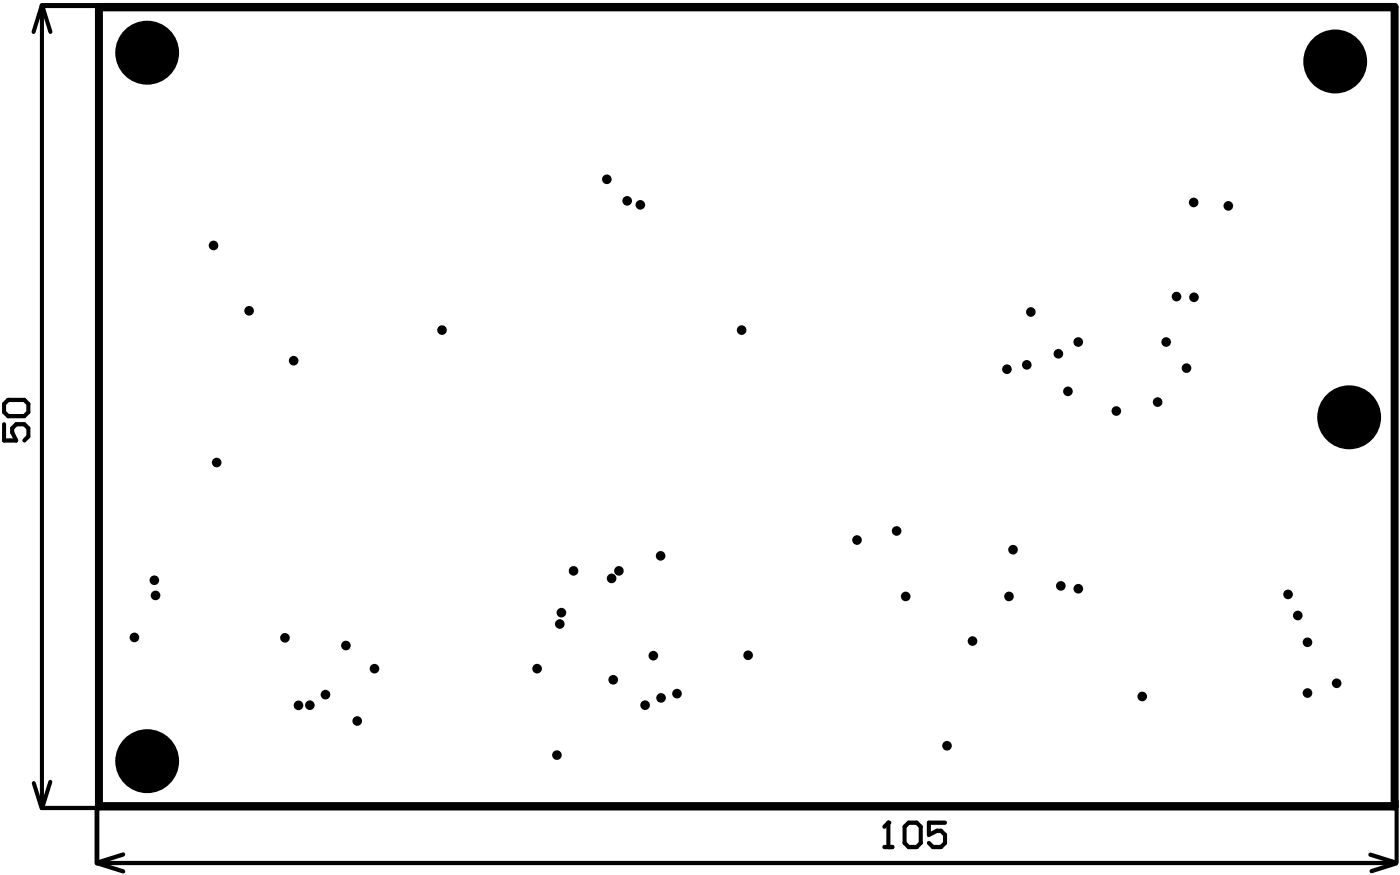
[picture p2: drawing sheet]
<svg xmlns="http://www.w3.org/2000/svg" width="292mm" height="182mm" viewBox="0 0 292 182" stroke-linecap="round" stroke-linejoin="round" font-family="sans-serif">
<g fill="none" stroke="#000" stroke-width=".87">
<path d="M8.7 1.3l-1.7 5.4M8.7 1.2v167.2h11.6M8.9 1.5l1.6 5.1M.9 88.4v3.4h2.5l-.9-1.7v-.8l.9-.9h1.7l.8 .9v1.7l-.8 .8M1.7 83.4h3.4l.8 .8v1.7l-.8 .8h-3.4l-.8-.8v-1.7zM7.1 163.2l1.6 5.2M10.5 163l-1.6 5.1M20.2 179.9h270.9M20.4 180l5.3 1.6M25.7 178.1l-5.1 1.6M184.5 176.6h1.7M184.5 172.3l.9-.8v5.1"/>
<path d="M188.7 172.3l.9-.8h1.7l.8 .8v3.4l-.8 .9h-1.7l-.9-.9zM197.2 171.5h-3.4v2.5l1.7-.8h.8l.9 .8v1.7l-.9 .9h-1.7l-.8-.9M285.9 178.1l5.2 1.6M291.3 180l-5.1 1.6M291.4 167v12.7"/>
</g>
<path d="M8.7 1.2h11.7M20.2 168.2v11.7" fill="none" stroke="#000" stroke-width="1"/>
<path d="M20.6 168.1v-166.6h270.4v166.6h-270.3" fill="none" stroke="#000" stroke-width="1.7"/>
<g fill="#000">
<circle cx="30.7" cy="11" r="6.7"/>
<circle cx="278.6" cy="12.8" r="6.7"/>
<circle cx="126.6" cy="37.4" r="1"/>
<circle cx="44.6" cy="51.2" r="1"/>
<circle cx="130.9" cy="41.9" r="1"/>
<circle cx="133.6" cy="42.7" r="1"/>
<circle cx="249.1" cy="42.2" r="1"/>
<circle cx="256.3" cy="42.9" r="1"/>
<circle cx="52" cy="64.8" r="1"/>
<circle cx="61.3" cy="75.2" r="1"/>
<circle cx="92.2" cy="68.8" r="1"/>
<circle cx="154.7" cy="68.8" r="1"/>
<circle cx="210.1" cy="77" r="1"/>
<circle cx="214.2" cy="76.1" r="1"/>
<circle cx="215.1" cy="65" r="1"/>
<circle cx="220.8" cy="73.7" r="1"/>
<circle cx="225" cy="71.3" r="1"/>
<circle cx="243.3" cy="71.3" r="1"/>
<circle cx="245.5" cy="61.8" r="1"/>
<circle cx="247.6" cy="76.7" r="1"/>
<circle cx="249.1" cy="62" r="1"/>
<circle cx="45.2" cy="96.4" r="1"/>
<circle cx="222.8" cy="81.6" r="1"/>
<circle cx="232.9" cy="85.7" r="1"/>
<circle cx="241.5" cy="83.8" r="1"/>
<circle cx="281.5" cy="87" r="6.7"/>
<circle cx="119.7" cy="119" r="1"/>
<circle cx="129.1" cy="119" r="1"/>
<circle cx="137.8" cy="115.9" r="1"/>
<circle cx="178.8" cy="112.6" r="1"/>
<circle cx="187.1" cy="110.7" r="1"/>
<circle cx="211.4" cy="114.6" r="1"/>
<circle cx="28" cy="132.9" r="1"/>
<circle cx="32.2" cy="120.9" r="1"/>
<circle cx="32.5" cy="124.1" r="1"/>
<circle cx="59.5" cy="132.9" r="1"/>
<circle cx="72.2" cy="134.6" r="1"/>
<circle cx="78.1" cy="139.4" r="1"/>
<circle cx="112.1" cy="139.4" r="1"/>
<circle cx="116.8" cy="130.1" r="1"/>
<circle cx="117.1" cy="127.7" r="1"/>
<circle cx="127.6" cy="120.6" r="1"/>
<circle cx="136.3" cy="136.7" r="1"/>
<circle cx="156.1" cy="136.6" r="1"/>
<circle cx="189" cy="124.3" r="1"/>
<circle cx="202.9" cy="133.6" r="1"/>
<circle cx="210.5" cy="124.3" r="1"/>
<circle cx="221.3" cy="122.1" r="1"/>
<circle cx="225" cy="122.7" r="1"/>
<circle cx="268.7" cy="123.9" r="1"/>
<circle cx="270.8" cy="128.3" r="1"/>
<circle cx="272.8" cy="133.9" r="1"/>
<circle cx="30.7" cy="158.7" r="6.7"/>
<circle cx="62.3" cy="147" r="1"/>
<circle cx="64.6" cy="147" r="1"/>
<circle cx="67.9" cy="144.8" r="1"/>
<circle cx="74.5" cy="150.3" r="1"/>
<circle cx="116.2" cy="157.4" r="1"/>
<circle cx="127.9" cy="141.7" r="1"/>
<circle cx="134.6" cy="147" r="1"/>
<circle cx="137.9" cy="145.5" r="1"/>
<circle cx="141.3" cy="144.6" r="1"/>
<circle cx="197.6" cy="155.4" r="1"/>
<circle cx="238.3" cy="145.2" r="1"/>
<circle cx="272.8" cy="144.5" r="1"/>
<circle cx="278.9" cy="142.4" r="1"/>
<circle cx="185.4" cy="171.5" r=".43"/>
</g>
</svg>
